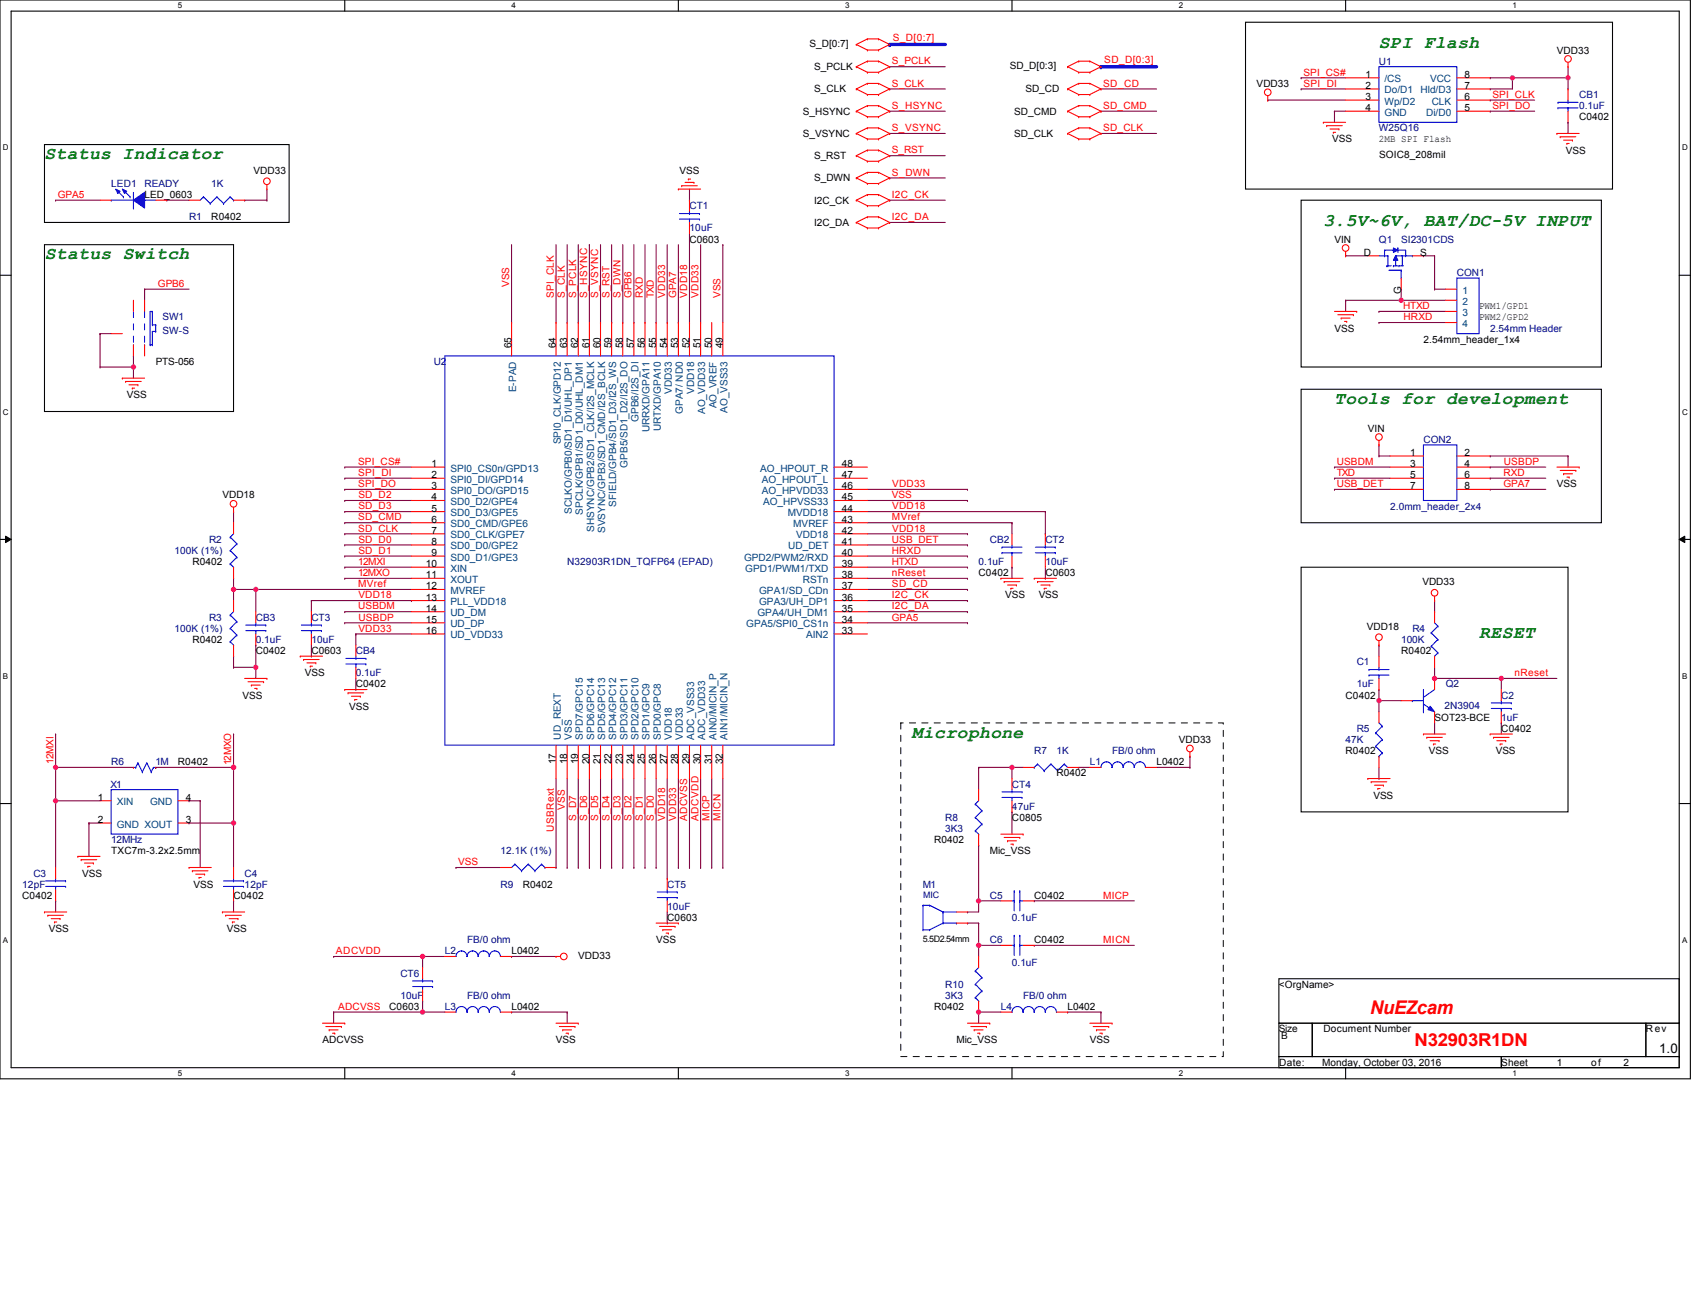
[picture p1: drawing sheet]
<svg xmlns="http://www.w3.org/2000/svg" width="279mm" height="216mm" viewBox="0 0 279 216" stroke-linecap="round" stroke-linejoin="round" font-family="sans-serif">
<defs><g id="words">
<text font-size="3.1" fill="#f00" x="225.3" y="166.7">NuEZcam</text>
<g font-size="2.9" fill="#008000">
<text x="226.8" y="7.9">SPI Flash</text>
<text x="7.3" y="26.2">Status Indicator</text>
<text x="217.6" y="37.2">3.5V~6V, BAT/DC-5V INPUT</text>
<text x="7.4" y="42.7">Status Switch</text>
<text x="219.5" y="66.4">Tools for development</text>
<text x="243.3" y="104.8">RESET</text>
<text x="150" y="121.3">Microphone</text>
</g>
<text font-size="2.9" fill="#f00" x="232.6" y="172">N32903R1DN</text>
<text font-size="2.2" x="272.9" y="173.2">1.0</text>
<g font-size="1.6">
<text x="133.1" y="7.7">S_D[0:7]</text>
<text x="133.9" y="11.5">S_PCLK</text>
<text x="166.1" y="11.4">SD_D[0:3]</text>
<text x="256" y="8.8">VDD33</text>
<text x="133.9" y="15.2">S_CLK</text>
<text x="168.6" y="15.2">SD_CD</text>
<text x="206.7" y="14.3">VDD33</text>
<text x="224.6" y="12.8">1</text>
<text x="224.6" y="14.6">2</text>
<text x="224.6" y="16.5">3</text>
<text x="240.9" y="16.5">6</text>
<text x="240.9" y="14.6">7</text>
<text x="240.9" y="12.8">8</text>
<text x="132" y="18.9">S_HSYNC</text>
<text x="132" y="22.5">S_VSYNC</text>
<text x="166.8" y="18.9">SD_CMD</text>
<text x="166.8" y="22.5">SD_CLK</text>
<text x="219.1" y="23.4">VSS</text>
<text x="224.6" y="18.3">4</text>
<text x="226.8" y="23.3">2MB SPI Flash</text>
<text x="240.9" y="18.3">5</text>
<text x="259.7" y="19.8">C0402</text>
<text x="41.7" y="28.5">VDD33</text>
<text x="111.7" y="28.5">VSS</text>
<text x="133.9" y="26.2">S_RST</text>
<text x="133.9" y="29.8">S_DWN</text>
<text x="226.8" y="26">SOIC8_208mil</text>
<text x="257.5" y="25.3">VSS</text>
<text x="23.8" y="32.6">LED_0603</text>
<text x="133.9" y="33.5">I2C_CK</text>
<text x="34.7" y="36.2">R0402</text>
<text x="113.4" y="39.9">C0603</text>
<text x="133.9" y="37.1">I2C_DA</text>
<text x="219.5" y="39.9">VIN</text>
<text x="224.3" y="42.1">D</text>
<text x="233.5" y="42.1">S</text>
<text x="230.4" y="48.3" transform="rotate(-90 230.4 48.3)">G</text>
<text x="243.2" y="50.7">PWM1/GPD1</text>
<text x="243.2" y="52.6">PWM2/GPD2</text>
<text x="84.1" y="57.2" transform="rotate(-90 84.1 57.2)">65</text>
<text x="91.4" y="57.2" transform="rotate(-90 91.4 57.2)">64</text>
<text x="93.3" y="57.2" transform="rotate(-90 93.3 57.2)">63</text>
<text x="95.1" y="57.2" transform="rotate(-90 95.1 57.2)">62</text>
<text x="96.9" y="57.2" transform="rotate(-90 96.9 57.2)">61</text>
<text x="98.7" y="57.2" transform="rotate(-90 98.7 57.2)">60</text>
<text x="100.6" y="57.2" transform="rotate(-90 100.6 57.2)">59</text>
<text x="102.4" y="57.2" transform="rotate(-90 102.4 57.2)">58</text>
<text x="104.2" y="57.2" transform="rotate(-90 104.2 57.2)">57</text>
<text x="106.1" y="57.2" transform="rotate(-90 106.1 57.2)">56</text>
<text x="107.9" y="57.2" transform="rotate(-90 107.9 57.2)">55</text>
<text x="109.7" y="57.2" transform="rotate(-90 109.7 57.2)">54</text>
<text x="111.6" y="57.2" transform="rotate(-90 111.6 57.2)">53</text>
<text x="113.4" y="57.2" transform="rotate(-90 113.4 57.2)">52</text>
<text x="115.2" y="57.2" transform="rotate(-90 115.2 57.2)">51</text>
<text x="117" y="57.2" transform="rotate(-90 117 57.2)">50</text>
<text x="118.9" y="57.2" transform="rotate(-90 118.9 57.2)">49</text>
<text x="219.4" y="54.5">VSS</text>
<text x="234.1" y="56.3">2.54mm_header_1x4</text>
<text x="20.8" y="65.5">VSS</text>
<text x="25.6" y="60">PTS-056</text>
<text x="224.9" y="71">VIN</text>
<text x="70.9" y="76.8">1</text>
<text x="138.4" y="76.8">48</text>
<text x="231.9" y="75">1</text>
<text x="231.9" y="76.8">3</text>
<text x="240.9" y="75">2</text>
<text x="240.9" y="76.8">4</text>
<text x="36.6" y="82">VDD18</text>
<text x="70.9" y="78.6">2</text>
<text x="70.9" y="80.5">3</text>
<text x="70.9" y="82.3">4</text>
<text x="138.4" y="82.3">45</text>
<text x="138.4" y="80.5">46</text>
<text x="138.4" y="78.6">47</text>
<text x="231.9" y="78.6">5</text>
<text x="231.9" y="80.5">7</text>
<text x="240.9" y="78.6">6</text>
<text x="240.9" y="80.5">8</text>
<text x="256" y="80.1">VSS</text>
<text x="70.9" y="84.1">5</text>
<text x="70.9" y="85.9">6</text>
<text x="70.9" y="87.8">7</text>
<text x="70.9" y="89.6">8</text>
<text x="138.4" y="89.6">41</text>
<text x="138.4" y="87.8">42</text>
<text x="138.4" y="85.9">43</text>
<text x="138.4" y="84.1">44</text>
<text x="31.6" y="92.9">R0402</text>
<text x="70" y="93.3">10</text>
<text x="70" y="95.1">11</text>
<text x="70.9" y="91.4">9</text>
<text x="138.4" y="95.1">38</text>
<text x="138.4" y="93.3">39</text>
<text x="138.4" y="91.4">40</text>
<text x="160.9" y="94.8">C0402</text>
<text x="171.9" y="94.8">C0603</text>
<text x="70" y="96.9">12</text>
<text x="70" y="98.7">13</text>
<text x="70" y="100.6">14</text>
<text x="138.4" y="100.6">35</text>
<text x="138.4" y="98.7">36</text>
<text x="138.4" y="96.9">37</text>
<text x="165.3" y="98.4">VSS</text>
<text x="170.8" y="98.4">VSS</text>
<text x="233.9" y="96.2">VDD33</text>
<text x="31.6" y="105.7">R0402</text>
<text x="42.1" y="107.6">C0402</text>
<text x="51.2" y="107.6">C0603</text>
<text x="70" y="102.4">15</text>
<text x="70" y="104.2">16</text>
<text x="138.4" y="104.2">33</text>
<text x="138.4" y="102.4">34</text>
<text x="224.8" y="103.5">VDD18</text>
<text x="230.4" y="107.6">R0402</text>
<text x="50.1" y="111.2">VSS</text>
<text x="58.5" y="113">C0402</text>
<text x="39.9" y="114.9">VSS</text>
<text x="57.4" y="116.7">VSS</text>
<text x="221.3" y="114.9">C0402</text>
<text x="235.9" y="118.5">SOT23-BCE</text>
<text x="29.3" y="125.8">R0402</text>
<text x="91.4" y="125.7" transform="rotate(-90 91.4 125.7)">17</text>
<text x="93.3" y="125.7" transform="rotate(-90 93.3 125.7)">18</text>
<text x="95.1" y="125.7" transform="rotate(-90 95.1 125.7)">19</text>
<text x="96.9" y="125.7" transform="rotate(-90 96.9 125.7)">20</text>
<text x="98.7" y="125.7" transform="rotate(-90 98.7 125.7)">21</text>
<text x="100.6" y="125.7" transform="rotate(-90 100.6 125.7)">22</text>
<text x="102.4" y="125.7" transform="rotate(-90 102.4 125.7)">23</text>
<text x="104.2" y="125.7" transform="rotate(-90 104.2 125.7)">24</text>
<text x="106.1" y="125.7" transform="rotate(-90 106.1 125.7)">25</text>
<text x="107.9" y="125.7" transform="rotate(-90 107.9 125.7)">26</text>
<text x="109.7" y="125.7" transform="rotate(-90 109.7 125.7)">27</text>
<text x="111.6" y="125.7" transform="rotate(-90 111.6 125.7)">28</text>
<text x="113.4" y="125.7" transform="rotate(-90 113.4 125.7)">29</text>
<text x="115.2" y="125.7" transform="rotate(-90 115.2 125.7)">30</text>
<text x="117" y="125.7" transform="rotate(-90 117 125.7)">31</text>
<text x="118.9" y="125.7" transform="rotate(-90 118.9 125.7)">32</text>
<text x="190.2" y="125.8">L0402</text>
<text x="193.9" y="122.2">VDD33</text>
<text x="221.3" y="124">R0402</text>
<text x="235" y="124">VSS</text>
<text x="246" y="124">VSS</text>
<text x="246.9" y="120.4">C0402</text>
<text x="16.1" y="131.7">1</text>
<text x="30.5" y="131.7">4</text>
<text x="173.7" y="127.7">R0402</text>
<text x="225.9" y="131.3">VSS</text>
<text x="16.1" y="135.3">2</text>
<text x="30.5" y="135.3">3</text>
<text x="166.4" y="135">C0805</text>
<text x="18.3" y="140.5">TXC7m-3.2x2.5mm</text>
<text x="153.6" y="138.6">R0402</text>
<text x="162.8" y="140.5">Mic_VSS</text>
<text x="3.7" y="147.8">C0402</text>
<text x="13.5" y="144.1">VSS</text>
<text x="31.8" y="146">VSS</text>
<text x="38.4" y="147.8">C0402</text>
<text x="86" y="146">R0402</text>
<text x="170.1" y="147.8">C0402</text>
<text x="8" y="153.3">VSS</text>
<text x="37.3" y="153.3">VSS</text>
<text x="107.9" y="155.1">VSS</text>
<text x="109.7" y="151.4">C0603</text>
<text x="170.1" y="155.1">C0402</text>
<text x="84.1" y="156.9">L0402</text>
<text x="95.1" y="157.7">VDD33</text>
<text x="64" y="166.1">C0603</text>
<text x="84.1" y="166.1">L0402</text>
<text x="153.6" y="166.1">R0402</text>
<text x="175.6" y="166.1">L0402</text>
<text x="210.3" y="162.4">&lt;OrgName&gt;</text>
<text x="53" y="171.6">ADCVSS</text>
<text x="91.4" y="171.6">VSS</text>
<text x="157.3" y="171.6">Mic_VSS</text>
<text x="179.2" y="171.6">VSS</text>
<text x="210.3" y="169.7">Size</text>
<text x="210.7" y="170.8">B</text>
<text x="217.6" y="169.7">Document Number</text>
<text x="270.7" y="169.7">Rev</text>
<text x="210.3" y="175.2">Date:</text>
<text x="217.4" y="175.2">Monday, October 03, 2016</text>
<text x="246.9" y="175.2">Sheet</text>
<text x="256" y="175.2">1</text>
<text x="261.7" y="175.2">of</text>
<text x="267" y="175.2">2</text>
</g>
<g font-size="1.6" fill="#f00">
<text x="146.7" y="10.6">S_PCLK</text>
<text x="146.9" y="6.8">S_D[0:7]</text>
<text x="181.6" y="10.4">SD_D[0:3]</text>
<text x="146.7" y="14.3">S_CLK</text>
<text x="146.7" y="17.9">S_HSYNC</text>
<text x="181.4" y="14.3">SD_CD</text>
<text x="181.4" y="17.9">SD_CMD</text>
<text x="214.3" y="12.4">SPI_CS#</text>
<text x="214.3" y="14.3">SPI_DI</text>
<text x="245.4" y="16.1">SPI_CLK</text>
<text x="245.4" y="17.9">SPI_DO</text>
<text x="146.7" y="21.6">S_VSYNC</text>
<text x="181.4" y="21.6">SD_CLK</text>
<text x="146.7" y="25.2">S_RST</text>
<text x="146.7" y="28.9">S_DWN</text>
<text x="9.5" y="32.6">GPA5</text>
<text x="146.7" y="32.6">I2C_CK</text>
<text x="146.7" y="36.2">I2C_DA</text>
<text x="26" y="47.2">GPB6</text>
<text x="83.8" y="47.2" transform="rotate(-90 83.8 47.2)">VSS</text>
<text x="91.1" y="49" transform="rotate(-90 91.1 49)">SPI_CLK</text>
<text x="92.9" y="49" transform="rotate(-90 92.9 49)">S_CLK</text>
<text x="94.7" y="49" transform="rotate(-90 94.7 49)">S_PCLK</text>
<text x="96.6" y="49" transform="rotate(-90 96.6 49)">S_HSYNC</text>
<text x="98.4" y="49" transform="rotate(-90 98.4 49)">S_VSYNC</text>
<text x="100.2" y="49" transform="rotate(-90 100.2 49)">S_RST</text>
<text x="102" y="49" transform="rotate(-90 102 49)">S_DWN</text>
<text x="103.9" y="49" transform="rotate(-90 103.9 49)">GPB6</text>
<text x="105.7" y="49" transform="rotate(-90 105.7 49)">RXD</text>
<text x="107.5" y="49" transform="rotate(-90 107.5 49)">TXD</text>
<text x="109.4" y="49" transform="rotate(-90 109.4 49)">VDD33</text>
<text x="111.2" y="49" transform="rotate(-90 111.2 49)">GPA7</text>
<text x="113" y="49" transform="rotate(-90 113 49)">VDD18</text>
<text x="114.8" y="49" transform="rotate(-90 114.8 49)">VDD33</text>
<text x="118.5" y="49" transform="rotate(-90 118.5 49)">VSS</text>
<text x="230.8" y="50.8">HTXD</text>
<text x="230.8" y="52.7">HRXD</text>
<text x="58.9" y="76.4">SPI_CS#</text>
<text x="219.8" y="76.4">USBDM</text>
<text x="247.3" y="76.4">USBDP</text>
<text x="58.9" y="78.3">SPI_DI</text>
<text x="58.9" y="80.1">SPI_DO</text>
<text x="58.9" y="81.9">SD_D2</text>
<text x="58.9" y="83.8">SD_D3</text>
<text x="146.7" y="81.9">VSS</text>
<text x="146.7" y="80.1">VDD33</text>
<text x="146.7" y="83.8">VDD18</text>
<text x="219.8" y="78.3">TXD</text>
<text x="219.8" y="80.1">USB_DET</text>
<text x="247.3" y="78.3">RXD</text>
<text x="247.3" y="80.1">GPA7</text>
<text x="58.9" y="85.6">SD_CMD</text>
<text x="58.9" y="87.4">SD_CLK</text>
<text x="58.9" y="89.2">SD_D0</text>
<text x="146.7" y="85.6">MVref</text>
<text x="146.7" y="89.2">USB_DET</text>
<text x="146.7" y="87.4">VDD18</text>
<text x="58.9" y="92.9">12MXI</text>
<text x="58.9" y="94.7">12MXO</text>
<text x="58.9" y="91.1">SD_D1</text>
<text x="146.6" y="92.9">HTXD</text>
<text x="146.7" y="91.1">HRXD</text>
<text x="146.7" y="94.7">nReset</text>
<text x="58.9" y="96.6">MVref</text>
<text x="58.9" y="100.2">USBDM</text>
<text x="58.9" y="98.4">VDD18</text>
<text x="146.7" y="96.6">SD_CD</text>
<text x="146.7" y="98.4">I2C_CK</text>
<text x="146.7" y="100.2">I2C_DA</text>
<text x="58.9" y="102">USBDP</text>
<text x="58.9" y="103.9">VDD33</text>
<text x="146.7" y="102">GPA5</text>
<text x="249.1" y="111.2">nReset</text>
<text x="8.8" y="125.6" transform="rotate(-90 8.8 125.6)">12MXI</text>
<text x="38" y="125.8" transform="rotate(-90 38 125.8)">12MXO</text>
<text x="91.1" y="136.8" transform="rotate(-90 91.1 136.8)">USBRext</text>
<text x="92.9" y="133.1" transform="rotate(-90 92.9 133.1)">VSS</text>
<text x="94.7" y="135" transform="rotate(-90 94.7 135)">S_D7</text>
<text x="96.6" y="135" transform="rotate(-90 96.6 135)">S_D6</text>
<text x="98.4" y="135" transform="rotate(-90 98.4 135)">S_D5</text>
<text x="100.2" y="135" transform="rotate(-90 100.2 135)">S_D4</text>
<text x="102" y="135" transform="rotate(-90 102 135)">S_D3</text>
<text x="103.9" y="135" transform="rotate(-90 103.9 135)">S_D2</text>
<text x="105.7" y="135" transform="rotate(-90 105.7 135)">S_D1</text>
<text x="107.5" y="135" transform="rotate(-90 107.5 135)">S_D0</text>
<text x="109.4" y="134.9" transform="rotate(-90 109.4 134.9)">VDD18</text>
<text x="111.2" y="134.9" transform="rotate(-90 111.2 134.9)">VDD33</text>
<text x="113" y="135" transform="rotate(-90 113 135)">ADCVSS</text>
<text x="114.8" y="135" transform="rotate(-90 114.8 135)">ADCVDD</text>
<text x="116.7" y="135" transform="rotate(-90 116.7 135)">MICP</text>
<text x="118.5" y="135" transform="rotate(-90 118.5 135)">MICN</text>
<text x="75.3" y="142.3">VSS</text>
<text x="181.4" y="147.8">MICP</text>
<text x="181.4" y="155.1">MICN</text>
<text x="55.2" y="156.9">ADCVDD</text>
<text x="55.6" y="166.1">ADCVSS</text>
</g>
<g font-size="1.6" fill="#000080">
<text x="226.8" y="10.6">U1</text>
<text x="259.7" y="16.1">CB1</text>
<text x="259.7" y="17.9">0.1uF</text>
<text x="226.8" y="21.6">W25Q16</text>
<text x="18.3" y="30.7">LED1</text>
<text x="23.8" y="30.7">READY</text>
<text x="34.7" y="30.7">1K</text>
<text x="113.4" y="34.4">CT1</text>
<text x="31.1" y="36.2">R1</text>
<text x="113.4" y="38.1">10uF</text>
<text x="226.8" y="39.9">Q1</text>
<text x="230.4" y="39.9">SI2301CDS</text>
<text x="239.6" y="45.4">CON1</text>
<text x="26.7" y="52.7">SW1</text>
<text x="26.7" y="54.9">SW-S</text>
<text x="245.1" y="54.5">2.54mm Header</text>
<text x="71.3" y="60">U2</text>
<text x="234.1" y="72.8">CON2</text>
<text x="228.6" y="83.8">2.0mm_header_2x4</text>
<text x="34.4" y="89.3">R2</text>
<text x="162.8" y="89.3">CB2</text>
<text x="171.9" y="89.3">CT2</text>
<text x="28.7" y="91.1">100K (1%)</text>
<text x="93.3" y="92.9">N32903R1DN_TQFP64 (EPAD)</text>
<text x="160.9" y="92.9">0.1uF</text>
<text x="171.9" y="92.9">10uF</text>
<text x="28.7" y="103.9">100K (1%)</text>
<text x="34.4" y="102.1">R3</text>
<text x="42.1" y="102.1">CB3</text>
<text x="42.1" y="105.7">0.1uF</text>
<text x="51.2" y="102.1">CT3</text>
<text x="51.2" y="105.7">10uF</text>
<text x="58.5" y="107.6">CB4</text>
<text x="230.4" y="105.7">100K</text>
<text x="232.3" y="103.9">R4</text>
<text x="58.5" y="111.2">0.1uF</text>
<text x="223.1" y="109.4">C1</text>
<text x="223.1" y="113">1uF</text>
<text x="237.7" y="113">Q2</text>
<text x="237.6" y="116.5">2N3904</text>
<text x="246.9" y="114.9">C2</text>
<text x="246.9" y="118.5">1uF</text>
<text x="18.3" y="125.8">R6</text>
<text x="25.6" y="125.8">1M</text>
<text x="170.1" y="124">R7</text>
<text x="173.7" y="124">1K</text>
<text x="179.2" y="125.8">L1</text>
<text x="182.9" y="124">FB/0 ohm</text>
<text x="221.3" y="122.2">47K</text>
<text x="223.1" y="120.4">R5</text>
<text x="18.2" y="129.5">X1</text>
<text x="166.4" y="129.5">CT4</text>
<text x="155.4" y="135">R8</text>
<text x="155.4" y="136.8">3K3</text>
<text x="166.4" y="133.2">47uF</text>
<text x="18.3" y="138.6">12MHz</text>
<text x="82.3" y="140.5">12.1K (1%)</text>
<text x="3.7" y="146">12pF</text>
<text x="5.5" y="144.1">C3</text>
<text x="40.2" y="144.1">C4</text>
<text x="40.2" y="146">12pF</text>
<text x="82.3" y="146">R9</text>
<text x="109.7" y="146">CT5</text>
<text x="109.7" y="149.6">10uF</text>
<text x="151.7" y="146">M1</text>
<text x="162.8" y="147.8">C5</text>
<text x="76.8" y="155.1">FB/0 ohm</text>
<text x="162.8" y="155.1">C6</text>
<text x="166.4" y="151.4">0.1uF</text>
<text x="65.8" y="160.6">CT6</text>
<text x="73.2" y="156.9">L2</text>
<text x="166.4" y="158.8">0.1uF</text>
<text x="65.8" y="164.2">10uF</text>
<text x="73.2" y="166.1">L3</text>
<text x="76.8" y="164.2">FB/0 ohm</text>
<text x="155.4" y="162.4">R10</text>
<text x="155.4" y="164.2">3K3</text>
<text x="164.6" y="166.1">L4</text>
<text x="168.2" y="164.2">FB/0 ohm</text>
</g>
<g font-size="1.6" fill="#004080">
<text x="227.7" y="13.5">/CS</text>
<text x="227.7" y="15.4">Do/D1</text>
<text x="227.7" y="17.2">Wp/D2</text>
<text x="233.6" y="15.4">Hld/D3</text>
<text x="235.2" y="13.5">VCC</text>
<text x="235.4" y="17.2">CLK</text>
<text x="227.7" y="19">GND</text>
<text x="234.5" y="19">Di/D0</text>
<text x="240.5" y="48.3">1</text>
<text x="240.5" y="50.1">2</text>
<text x="240.5" y="51.9">3</text>
<text x="240.5" y="53.8">4</text>
<text x="84.9" y="64.5" transform="rotate(-90 84.9 64.5)">E-PAD</text>
<text x="110.5" y="64.8" transform="rotate(-90 110.5 64.8)">VDD33</text>
<text x="114.1" y="64.8" transform="rotate(-90 114.1 64.8)">VDD18</text>
<text x="105" y="69.4" transform="rotate(-90 105 69.4)">GPB6/I2S_DI</text>
<text x="106.8" y="71.1" transform="rotate(-90 106.8 71.1)">URRXD/GPA11</text>
<text x="108.7" y="70.9" transform="rotate(-90 108.7 70.9)">URTXD/GPA10</text>
<text x="112.3" y="68.1" transform="rotate(-90 112.3 68.1)">GPA7/ ND0</text>
<text x="116" y="68.1" transform="rotate(-90 116 68.1)">AO_VDD33</text>
<text x="117.8" y="67.2" transform="rotate(-90 117.8 67.2)">AO_VREF</text>
<text x="119.6" y="67.9" transform="rotate(-90 119.6 67.9)">AO_VSS33</text>
<text x="74.1" y="77.6">SPI0_CS0n/GPD13</text>
<text x="92.2" y="73.1" transform="rotate(-90 92.2 73.1)">SPI0_CLK/GPD12</text>
<text x="103.2" y="76.9" transform="rotate(-90 103.2 76.9)">GPB5/SD1_D2/I2S_DO</text>
<text x="125" y="77.6">AO_HPOUT_R</text>
<text x="74.1" y="79.4">SPI0_DI/GPD14</text>
<text x="74.1" y="81.2">SPI0_DO/GPD15</text>
<text x="74.1" y="83">SD0_D2/GPE4</text>
<text x="101.3" y="83.3" transform="rotate(-90 101.3 83.3)">SFIELD/GPB4/SD1_D3/I2S_WS</text>
<text x="125.3" y="81.2">AO_HPVDD33</text>
<text x="125.3" y="79.4">AO_HPOUT_L</text>
<text x="125.5" y="83">AO_HPVSS33</text>
<text x="74.1" y="84.9">SD0_D3/GPE5</text>
<text x="74.1" y="86.7">SD0_CMD/GPE6</text>
<text x="74.1" y="88.5">SD0_CLK/GPE7</text>
<text x="94" y="84.5" transform="rotate(-90 94 84.5)">SCLKO/GPB0/SD1_D1/UHL_DP1</text>
<text x="95.9" y="84.6" transform="rotate(-90 95.9 84.6)">SPCLK/GPB1/SD1_D0/UHL_DM1</text>
<text x="97.7" y="87.5" transform="rotate(-90 97.7 87.5)">SHSYNC/GPB2/SD1_CLK/I2S_MCLK</text>
<text x="99.5" y="87.7" transform="rotate(-90 99.5 87.7)">SVSYNC/GPB3/SD1_CMD/I2S_BCLK</text>
<text x="129.5" y="84.9">MVDD18</text>
<text x="130.5" y="86.7">MVREF</text>
<text x="130.9" y="88.5">VDD18</text>
<text x="74.1" y="90.4">SD0_D0/GPE2</text>
<text x="74.1" y="92.2">SD0_D1/GPE3</text>
<text x="74.1" y="94">XIN</text>
<text x="74.1" y="95.8">XOUT</text>
<text x="122.4" y="92.2">GPD2/PWM2/RXD</text>
<text x="122.5" y="94">GPD1/PWM1/TXD</text>
<text x="129.6" y="90.4">UD_DET</text>
<text x="132" y="95.8">RSTn</text>
<text x="74.1" y="97.7">MVREF</text>
<text x="74.1" y="99.5">PLL_VDD18</text>
<text x="74.1" y="101.3">UD_DM</text>
<text x="124.6" y="101.3">GPA4/UH_DM1</text>
<text x="124.8" y="99.5">GPA3/UH_DP1</text>
<text x="124.8" y="97.7">GPA1/SD_CDn</text>
<text x="74.1" y="103.2">UD_DP</text>
<text x="74.1" y="105">UD_VDD33</text>
<text x="122.7" y="103.2">GPA5/SPI0_CS1n</text>
<text x="132.6" y="105">AIN2</text>
<text x="92.2" y="121.6" transform="rotate(-90 92.2 121.6)">UD_REXT</text>
<text x="94" y="121.6" transform="rotate(-90 94 121.6)">VSS</text>
<text x="95.9" y="121.6" transform="rotate(-90 95.9 121.6)">SPD7/GPC15</text>
<text x="97.7" y="121.6" transform="rotate(-90 97.7 121.6)">SPD6/GPC14</text>
<text x="99.5" y="121.6" transform="rotate(-90 99.5 121.6)">SPD5/GPC13</text>
<text x="101.3" y="121.6" transform="rotate(-90 101.3 121.6)">SPD4/GPC12</text>
<text x="103.2" y="121.6" transform="rotate(-90 103.2 121.6)">SPD3/GPC11</text>
<text x="105" y="121.6" transform="rotate(-90 105 121.6)">SPD2/GPC10</text>
<text x="106.8" y="121.6" transform="rotate(-90 106.8 121.6)">SPD1/GPC9</text>
<text x="108.7" y="121.6" transform="rotate(-90 108.7 121.6)">SPD0/GPC8</text>
<text x="110.5" y="121.6" transform="rotate(-90 110.5 121.6)">VDD18</text>
<text x="112.3" y="121.6" transform="rotate(-90 112.3 121.6)">VDD33</text>
<text x="114.1" y="121.6" transform="rotate(-90 114.1 121.6)">ADC_VSS33</text>
<text x="116" y="121.6" transform="rotate(-90 116 121.6)">ADC_VDD33</text>
<text x="117.8" y="121.6" transform="rotate(-90 117.8 121.6)">AIN0/MICIN_P</text>
<text x="119.6" y="121.6" transform="rotate(-90 119.6 121.6)">AIN1/MICIN_N</text>
<text x="19.2" y="132.4">XIN</text>
<text x="19.2" y="136.1">GND XOUT</text>
<text x="24.7" y="132.4">GND</text>
</g>
<text font-size="1.5" fill="#000080" x="151.8" y="147.6">MIC</text>
<text font-size="1.5" x="151.8" y="154.9">5.5D2.54mm</text>
<g font-size="1.3">
<text x="29.3" y="1.4">5</text>
<text x="84.1" y="1.4">4</text>
<text x="139" y="1.4">3</text>
<text x="193.9" y="1.4">2</text>
<text x="248.7" y="1.4">1</text>
<text x=".5" y="24.7">D</text>
<text x="276.6" y="24.7">D</text>
<text x=".5" y="68.2">C</text>
<text x="276.6" y="68.2">C</text>
<text x=".5" y="111.6">B</text>
<text x="276.6" y="111.6">B</text>
<text x=".5" y="155">A</text>
<text x="276.6" y="155">A</text>
<text x="29.3" y="176.9">5</text>
<text x="84.1" y="176.9">4</text>
<text x="139" y="176.9">3</text>
<text x="193.9" y="176.9">2</text>
<text x="248.7" y="176.9">1</text>
</g>
</g></defs>
<path d="M0 0h278v177.4h-278zM1.8 1.8h274.3v173.8h-274.3z" fill="none" stroke="#000" stroke-width=".18"/>
<g fill="#fff">
<path d="M29.3 .2h.7v1.4h-.7z"/>
<path d="M29.3 175.7h.7v1.5h-.7z"/>
</g>
<path d="M56.7 0v1.8M56.7 175.6v1.8" fill="none" stroke="#000" stroke-width=".18"/>
<g fill="#fff">
<path d="M84.1 .2h.8v1.4h-.8z"/>
<path d="M84.1 175.7h.8v1.5h-.8z"/>
</g>
<path d="M111.6 0v1.8M111.6 175.6v1.8" fill="none" stroke="#000" stroke-width=".18"/>
<g fill="#fff">
<path d="M139 .2h.7v1.4h-.7z"/>
<path d="M139 175.7h.7v1.5h-.7z"/>
</g>
<path d="M166.4 0v1.8M166.4 175.6v1.8" fill="none" stroke="#000" stroke-width=".18"/>
<g fill="#fff">
<path d="M193.9 .2h.7v1.4h-.7z"/>
<path d="M193.9 175.7h.7v1.5h-.7z"/>
</g>
<path d="M221.3 0v1.8M221.3 175.6v1.8" fill="none" stroke="#000" stroke-width=".18"/>
<g fill="#fff">
<path d="M248.7 .2h.8v1.4h-.8z"/>
<path d="M248.7 175.7h.8v1.5h-.8z"/>
<path d="M.5 23.5h.9v1.5h-.9z"/>
<path d="M276.6 23.5h1v1.5h-1z"/>
<path d="M.5 67h.9v1.4h-.9z"/>
<path d="M276.6 67h1v1.4h-1z"/>
</g>
<path d="M0 45.3h1.8M276.1 45.3h1.9" fill="none" stroke="#000" stroke-width=".18"/>
<g fill="#fff">
<path d="M.5 110.4h.8v1.5h-.8z"/>
<path d="M276.6 110.4h.9v1.5h-.9z"/>
</g>
<path d="M0 88.7h1.8M276.1 88.7h1.9" fill="none" stroke="#000" stroke-width=".18"/>
<path d="M.9 88.2l.9 .5-.9 .5zM276.1 88.7l1-.5v1z" fill="#000"/>
<path d="M.9 88.2l.9 .5-.9 .5zM276.1 88.7l1-.5v1z" fill="none" stroke="#000" stroke-width=".16"/>
<g fill="#fff">
<path d="M.5 153.8h.8v1.5h-.8z"/>
<path d="M276.6 153.8h.9v1.5h-.9z"/>
</g>
<path d="M0 132.1h1.8M276.1 132.1h1.9" fill="none" stroke="#000" stroke-width=".18"/>
<g fill="none" stroke="#800040" stroke-width=".18">
<path d="M208.5 16.5h.1M208.5 16.5h12.8M214 12.8h.1M214 14.6h.1M214 12.8h7.3M214 14.6h7.3M219.5 18.3h.1M219.5 18.3h1.8M245.1 16.5h.1M245.1 18.3h.1M245.1 16.5h7.3M245.1 18.3h7.3"/>
<path d="M248.7 12.8h.1M248.7 12.8v1.8M9.1 32.9h.1M9.1 32.9h7.4M27.4 32.9h.1M27.4 32.9h3.7M113.4 38.4v14.6M16.5 54.9h.1M16.5 54.9v5.5M23.8 47.5h.1M23.8 47.5h7.3M23.8 47.5v1.9"/>
<path d="M84.1 53h.1M84.1 40.2v12.8M91.4 53h.1M91.4 40.2v12.8M93.3 53h.1M93.3 40.2v12.8M95.1 53h.1M95.1 40.2v12.8M96.9 40.2h.1M96.9 40.2v12.8M98.8 53h.1M98.8 40.2v12.8"/>
<path d="M104.2 53h.1M104.2 40.2v12.8M106.1 53h.1M106.1 40.2v12.8M107.9 53h.1M107.9 40.2v12.8M109.7 53h.1M109.7 40.2v12.8M111.6 53h.1M111.6 40.2v12.8M113.4 53h.1M115.2 53h.1"/>
<path d="M115.2 40.2v12.8M118.9 40.2h.1M118.9 40.2v12.8M221.3 42.1h.1M221.3 49.4h.1M221.3 42.1h3.6M221.3 49.4v1.8M226.8 51.2h.1M226.8 53h.1M226.8 51.2h10.9M226.8 53h10.9M230.4 49.4h.1"/>
<path d="M230.4 47.5v1.9M234.1 42.1h.1M234.1 42.1h1.8M235.9 47.5h.1M235.9 42.1h.1M235.9 42.1v5.4M235.9 47.5h1.8M21.9 60.4h.1M21.9 60.4v1.8M56.7 76.8h.1M56.7 78.6h.1M56.7 76.8h11"/>
<path d="M56.7 78.6h11M219.5 76.8h.1M219.5 78.6h.1M219.5 76.8h9.1M219.5 78.6h9.1M226.8 73.2h.1M226.8 75h.1M226.8 73.2v1.8M226.8 75h1.8M245.1 76.8h.1M245.1 78.6h.1M245.1 75h.1"/>
<path d="M245.1 76.8h9.1M245.1 78.6h9.1M245.1 75h12.8M38.4 96.9h.1M38.4 96.9h29.3M38.4 96.9v1.9M42.1 96.9h.1M42.1 96.9v3.7M51.2 98.8h16.5M56.7 80.5h.1M56.7 82.3h.1M56.7 84.1h.1"/>
<path d="M56.7 86h.1M56.7 87.8h.1M56.7 89.6h.1M56.7 91.4h.1M56.7 93.3h.1M56.7 95.1h.1M56.7 80.5h11M56.7 82.3h11M56.7 84.1h11M56.7 86h11M56.7 87.8h11M56.7 89.6h11"/>
<path d="M56.7 91.4h11M56.7 93.3h11M56.7 95.1h11M67.7 98.8h.1M142.6 96.9h16.5M142.6 80.5h16.5M142.6 82.3h16.5M142.6 86h23.8M142.6 87.8h16.5M142.6 89.6h16.5M142.6 91.4h16.5M142.6 93.3h16.5"/>
<path d="M142.6 95.1h16.5M142.6 98.8h16.5M159.1 80.5h.1M159.1 82.3h.1M159.1 89.6h.1M159.1 91.4h.1M159.1 93.3h.1M159.1 95.1h.1M159.1 96.9h.1M159.1 98.8h.1M159.1 87.8h.1M166.4 86h.1"/>
<path d="M219.5 80.5h.1M219.5 80.5h9.1M245.1 80.5h.1M245.1 80.5h9.1M38.4 107.9h.1M38.4 107.9v1.8M51.2 107.9h.1M51.2 106.1v1.8M56.7 100.6h.1M56.7 102.4h.1M56.7 100.6h11M56.7 102.4h11"/>
<path d="M58.5 104.2h.1M58.5 113.4h.1M58.5 104.2v1.9M58.5 111.6v1.8M142.6 100.6h16.5M142.6 102.4h16.5M159.1 100.6h.1M159.1 102.4h.1M226.8 106.1h.1M226.8 115.2h.1M226.8 113.4h.1M226.8 106.1v1.8"/>
<path d="M226.8 113.4v3.6M226.8 115.2h3.6M235.9 118.9h.1M235.9 118.9v1.8M246.9 118.9h.1M246.9 111.6h.1M246.9 111.6v1.8M246.9 118.9v1.8M246.9 111.6h9.1M9.1 120.7h.1M9.1 126.2h.1M9.1 131.7h.1"/>
<path d="M9.1 126.2h12.8M9.1 120.7v21.9M9.1 131.7h7.4M14.6 135.3h.1M14.6 135.3h1.9M25.6 126.2h.1M25.6 126.2h12.8M31.1 135.3h.1M31.1 135.3h7.3M32.9 131.7h.1M32.9 131.7v10.9M38.4 135.3h.1"/>
<path d="M38.4 120.7h.1M38.4 126.2h.1M38.4 120.7v21.9M91.4 128v14.6M93.3 128v14.6M95.1 128v14.6M96.9 128v14.6M98.8 128v14.6M100.6 128v14.6M102.4 128v14.6M104.2 128v14.6M106.1 128v14.6"/>
<path d="M107.9 128v14.6M109.7 128v16.5M111.6 128v14.6M113.4 128v14.6M115.2 128v14.6M117 128v14.6M118.9 128v14.6M160.9 126.2h.1M160.9 139h.1M160.9 126.2h7.3M160.9 126.2v3.6M160.9 139v11h-1.8"/>
<path d="M166.4 126.2h.1M166.4 133.5h.1M166.4 126.2v1.8M166.4 133.5v3.7M177.4 126.2h.1M177.4 126.2h1.8M190.2 126.2h5.5M195.7 126.2h.1M9.1 148.1h.1M9.1 148.1v1.9M38.4 148.1h.1M38.4 148.1v1.9"/>
<path d="M54.9 157.3h.1M54.9 157.3h18.3M69.5 157.3h.1M75 142.6h.1M75 142.6h7.3M84.1 157.3h.1M84.1 157.3h7.3M91.4 142.6h.1M93.3 142.6h.1M95.1 142.6h.1M96.9 142.6h.1M98.8 142.6h.1"/>
<path d="M100.6 142.6h.1M102.4 142.6h.1M104.2 142.6h.1M106.1 142.6h.1M107.9 142.6h.1M109.7 144.5h.1M111.6 142.6h.1M113.4 142.6h.1M115.2 142.6h.1M117 142.6h.1M118.9 142.6h.1M159.1 150h.1"/>
<path d="M159.1 151.8h.1M159.1 151.8h1.8M160.9 155.4h.1M160.9 148.1h.1M160.9 151.8h.1M160.9 148.1h3.7M160.9 151.8v5.5M160.9 155.4h3.7M170.1 148.1h.1M170.1 155.4h.1M170.1 148.1h16.4M170.1 155.4h16.4"/>
<path d="M54.9 166.4h.1M54.9 166.4h18.3M54.9 166.4v1.8M69.5 166.4h.1M93.3 166.4h.1M93.3 166.4v1.8M160.9 166.4h.1M160.9 166.4v1.8M160.9 166.4h3.7M181.1 166.4h.1M181.1 166.4v1.8"/>
</g>
<path d="M181.1 11h9.1" fill="none" stroke="#00f" stroke-width=".55"/>
<circle cx="181.1" cy="11" r=".27" fill="#00f"/>
<path d="M181.1 14.6h.1M181.1 18.3h.1M181.1 14.6h9.1M181.1 18.3h9.1M181.1 21.9h.1M181.1 21.9h9.1" fill="none" stroke="#800040" stroke-width=".18"/>
<path d="M146.3 7.3h9.1" fill="none" stroke="#00f" stroke-width=".55"/>
<circle cx="146.3" cy="7.3" r=".27" fill="#00f"/>
<g fill="none" stroke="#800040" stroke-width=".18">
<path d="M146.3 11h.1M146.3 14.6h.1M146.3 18.3h.1M146.3 11h9.1M146.3 14.6h9.1M146.3 18.3h9.1M219.5 18.3h.1M219.5 18.3v1.8M245.1 12.8h.1M245.1 14.6h.1M245.1 14.6h3.6M245.1 12.8h12.8"/>
<path d="M257.9 12.8h.1M257.9 14.6h.1M257.9 11v3.6M40.2 32.9h.1M40.2 32.9h3.7M43.9 32.9h.1M43.9 31.1v1.8M113.4 32.9h.1M113.4 31.1v1.8M146.3 21.9h.1M146.3 25.6h.1M146.3 32.9h.1"/>
<path d="M146.3 36.6h.1M146.3 29.3h.1M146.3 21.9h9.1M146.3 25.6h9.1M146.3 32.9h9.1M146.3 36.6h9.1M146.3 29.3h9.1M257.9 20.1h.1M257.9 20.1v1.8M16.5 54.9h.1M16.5 54.9h1.8M21.9 58.5h.1"/>
<path d="M21.9 58.5v1.9h-5.4M100.6 53h.1M100.6 40.2v12.8M102.4 53h.1M102.4 40.2v12.8M221.3 49.4h.1M221.3 49.4h16.4M230.4 49.4h.1M16.5 60.4h.1M257.9 75h.1M257.9 75v1.8M38.4 84.1h.1"/>
<path d="M38.4 95.1h.1M38.4 84.1v1.9M38.4 95.1v1.8M51.2 98.8h.1M51.2 98.8v1.8M142.6 84.1h29.3M166.4 93.3h.1M166.4 86h.1M166.4 86v1.8M166.4 93.3v1.8M171.9 84.1h.1M171.9 87.8h.1"/>
<path d="M171.9 95.1h.1M171.9 84.1v3.7M171.9 93.3v1.8M235.9 98.8v1.8M38.4 109.7h.1M38.4 109.7h3.7M42.1 109.7h.1M42.1 106.1h.1M42.1 106.1v5.5M58.5 104.2h.1M58.5 104.2h9.2M235.9 111.6h.1"/>
<path d="M235.9 100.6h.1M235.9 111.6h11M235.9 109.7v1.9M14.6 135.3h.1M14.6 135.3v5.5M31.1 131.7h.1M31.1 131.7h1.8M195.7 124.4h.1M195.7 124.4v1.8M226.8 128h.1M226.8 126.2v1.8M69.5 157.3h.1"/>
<path d="M69.5 157.3v1.8M109.7 151.8h.1M109.7 150v1.8M69.5 164.6h.1M69.5 164.6v1.8M84.1 166.4h.1M84.1 166.4h9.2M175.6 166.4h.1M175.6 166.4h5.5"/>
</g>
<g fill="none" stroke="#f00" stroke-width=".18">
<path d="M140.8 7.3h.1M140.8 11h.1M140.8 14.6h.1M140.8 18.3h.1M140.8 7.3l1.8 .9M140.8 11l1.8 .9M140.8 14.6l1.8 .9M140.8 18.3l1.8 .9M142.6 6.4h.1M142.6 8.2h.1M142.6 10.1h.1M142.6 11.9h.1"/>
<path d="M142.6 13.7h.1M142.6 15.5h.1M142.6 17.4h.1M142.6 19.2h.1M142.6 10.1h1.9M142.6 11.9h1.9M142.6 13.7h1.9M142.6 15.5h1.9M142.6 17.4h1.9M142.6 19.2h1.9M142.6 6.4l-1.8 .9M142.6 6.4h1.9"/>
<path d="M142.6 8.2h1.9M142.6 10.1l-1.8 .9M142.6 13.7l-1.8 .9M142.6 17.4l-1.8 .9M144.5 6.4h.1M144.5 8.2h.1M144.5 10.1h.1M144.5 11.9h.1M144.5 13.7h.1M144.5 15.5h.1M144.5 17.4h.1M144.5 19.2h.1"/>
<path d="M144.5 6.4l1.8 .9M144.5 10.1l1.8 .9M144.5 13.7l1.8 .9M144.5 17.4l1.8 .9M146.3 7.3h.1M146.3 11h.1M146.3 14.6h.1M146.3 18.3h.1M146.3 7.3l-1.8 .9M146.3 11l-1.8 .9M146.3 14.6l-1.8 .9M146.3 18.3l-1.8 .9"/>
<path d="M175.6 11h.1M175.6 14.6h.1M175.6 18.3h.1M175.6 11l1.8 .9M175.6 14.6l1.8 .9M175.6 18.3l1.8 .9M177.4 10.1h.1M177.4 11.9h.1M177.4 13.7h.1M177.4 15.5h.1M177.4 17.4h.1M177.4 19.2h.1"/>
<path d="M177.4 10.1l-1.8 .9M177.4 10.1h1.8M177.4 11.9h1.8M177.4 13.7l-1.8 .9M177.4 13.7h1.8M177.4 15.5h1.8M177.4 17.4l-1.8 .9M177.4 17.4h1.8M177.4 19.2h1.8M179.2 10.1h.1M179.2 11.9h.1M179.2 13.7h.1"/>
<path d="M179.2 15.5h.1M179.2 17.4h.1M179.2 19.2h.1M179.2 10.1l1.9 .9M179.2 13.7l1.9 .9M179.2 17.4l1.9 .9M181.1 11h.1M181.1 14.6h.1M181.1 18.3h.1M181.1 11l-1.9 .9M181.1 14.6l-1.9 .9M181.1 18.3l-1.9 .9"/>
<path d="M208.5 16.5h.1M208.5 15.7v.8M257.9 11h.1M257.9 10.2v.8M43.9 31.1h.1M43.9 30.4v.7M111.6 31.1h.1M111.6 31.1h3.6M112.1 30.5h.1M112.1 30.5h2.6M112.7 30h1.4M113.2 29.4h.1"/>
<path d="M113.2 29.4h.4M114.1 30h.1M140.8 21.9h.1M140.8 25.6h.1M140.8 32.9h.1M140.8 36.6h.1M140.8 29.3h.1M140.8 21.9l1.8 1M140.8 25.6l1.8 .9M140.8 32.9l1.8 .9M140.8 36.6l1.8 .9M140.8 29.3l1.8 .9"/>
<path d="M142.6 21h.1M142.6 22.9h.1M142.6 24.7h.1M142.6 26.5h.1M142.6 32h.1M142.6 33.8h.1M142.6 35.7h.1M142.6 37.5h.1M142.6 28.3h.1M142.6 30.2h.1M142.6 21h1.9M142.6 22.9h1.9"/>
<path d="M142.6 21l-1.8 .9M142.6 24.7l-1.8 .9M142.6 24.7h1.9M142.6 26.5h1.9M142.6 32l-1.8 .9M142.6 32h1.9M142.6 33.8h1.9M142.6 35.7l-1.8 .9M142.6 35.7h1.9M142.6 37.5h1.9M142.6 28.3l-1.8 1M142.6 28.3h1.9"/>
<path d="M142.6 30.2h1.9M144.5 21h.1M144.5 22.9h.1M144.5 24.7h.1M144.5 26.5h.1M144.5 32h.1M144.5 33.8h.1M144.5 35.7h.1M144.5 37.5h.1M144.5 28.3h.1M144.5 30.2h.1M144.5 21l1.8 .9"/>
<path d="M144.5 24.7l1.8 .9M144.5 32l1.8 .9M144.5 35.7l1.8 .9M144.5 28.3l1.8 1M146.3 21.9h.1M146.3 25.6h.1M146.3 32.9h.1M146.3 36.6h.1M146.3 29.3h.1M146.3 21.9l-1.8 1M146.3 25.6l-1.8 .9M146.3 32.9l-1.8 .9"/>
<path d="M146.3 36.6l-1.8 .9M146.3 29.3l-1.8 .9M175.6 21.9h.1M175.6 21.9l1.8 1M177.4 21h.1M177.4 22.9h.1M177.4 21l-1.8 .9M177.4 21h1.8M177.4 22.9h1.8M179.2 21h.1M179.2 22.9h.1M179.2 21l1.9 .9"/>
<path d="M181.1 21.9h.1M181.1 21.9l-1.9 1M217.6 20.1h.1M217.6 20.1h3.7M218.2 20.7h.1M218.2 20.7h2.5M218.7 21.2h1.5M219.3 21.8h.1M219.3 21.8h.3M220.2 21.2h.1M256 21.9h.1M256 21.9h3.7"/>
<path d="M256.6 22.5h.1M256.6 22.5h2.5M257.1 23h1.5M257.7 23.6h.1M257.7 23.6h.3M258.6 23h.1M18.3 54.9h1.8M21.9 49.4v1.8M21.9 56.7v1.8M23.8 49.4v1.8M23.8 56.7v1.8M219.5 51.2h3.6"/>
<path d="M220 51.8h2.6M220.6 52.3h.1M220.6 52.3h1.4M221.1 52.9h.4M221.3 42.1h.1M221.3 41.3v.8M221.5 52.9h.1M222.6 51.8h.1M223.1 51.2h.1M20.1 62.2h.1M20.1 62.2h3.7M20.7 62.7h.1"/>
<path d="M20.7 62.7h2.5M21.2 63.3h1.5M21.8 63.8h.1M21.8 63.8h.3M22.7 63.3h.1M226.8 73.2h.1M226.8 72.4v.8M256 76.8h3.7M256.6 77.4h2.5M257.1 77.9h.1M257.1 77.9h1.5M257.7 78.5h.3"/>
<path d="M258 78.5h.1M259.1 77.4h.1M259.7 76.8h.1M38.4 84.1h.1M38.4 83.4v.7M164.6 95.1h.1M164.6 95.1h3.6M165.1 95.6h.1M165.1 95.6h2.6M165.7 96.2h1.5M166.2 96.7h.1M166.2 96.7h.4"/>
<path d="M166.4 87.8v1.8M166.4 91.4v1.9M167.2 96.2h.1M170.1 95.1h.1M170.1 95.1h3.6M170.6 95.6h.1M170.6 95.6h2.6M171.2 96.2h1.4M171.7 96.7h.1M171.7 96.7h.4M172.6 96.2h.1M235.9 98.8h.1"/>
<path d="M235.9 98v.8M40.2 111.6h3.7M40.8 112.1h2.5M41.3 112.7h.1M41.3 112.7h1.5M41.9 113.2h.3M42.2 113.2h.1M43.3 112.1h.1M43.9 111.6h.1M49.4 107.9h.1M49.4 107.9h3.6M49.9 108.4h.1"/>
<path d="M49.9 108.4h2.6M50.5 109h1.4M51 109.5h.1M51 109.5h.4M51.9 109h.1M56.7 113.4h.1M56.7 113.4h3.7M57.2 113.9h.1M57.2 113.9h2.6M57.8 114.5h1.5M58.3 115h.1M58.3 115h.4"/>
<path d="M59.3 114.5h.1M226.8 106.1h.1M226.8 105.3v.8M235.9 100.6v1.8M235.9 107.9v1.8M164.6 137.2h3.6M165.1 137.7h2.6M165.7 138.3h.1M165.7 138.3h1.5M166.2 138.8h.4M166.6 138.8h.1M167.7 137.7h.1"/>
<path d="M168.2 137.2h.1M195.7 124.4h.1M195.7 123.6v.8M224.9 128h.1M224.9 128h3.7M225.5 128.6h.1M225.5 128.6h2.6M226 129.1h1.5M226.6 129.7h.1M226.6 129.7h.4M227.5 129.1h.1M234.1 120.7h.1"/>
<path d="M234.1 120.7h3.6M234.6 121.2h.1M234.6 121.2h2.6M235.2 121.8h1.4M235.7 122.3h.1M235.7 122.3h.4M236.6 121.8h.1M245.1 120.7h.1M245.1 120.7h3.6M245.6 121.2h.1M245.6 121.2h2.6M246.2 121.8h1.4"/>
<path d="M246.7 122.3h.1M246.7 122.3h.4M247.6 121.8h.1M7.3 150h.1M7.3 150h3.7M7.9 150.5h.1M7.9 150.5h2.5M8.4 151.1h1.5M9 151.6h.1M9 151.6h.3M9.9 151.1h.1M12.8 140.8h.1"/>
<path d="M12.8 140.8h3.7M13.3 141.4h.1M13.3 141.4h2.6M13.9 141.9h1.5M14.4 142.5h.1M14.4 142.5h.4M15.4 141.9h.1M31.1 142.6h.1M31.1 142.6h3.6M31.6 143.2h.1M31.6 143.2h2.6M32.2 143.7h1.4"/>
<path d="M32.7 144.3h.1M32.7 144.3h.4M33.6 143.7h.1M36.6 150h.1M36.6 150h3.6M37.1 150.5h.1M37.1 150.5h2.6M37.7 151.1h1.4M38.2 151.6h.1M38.2 151.6h.4M39.1 151.1h.1M69.5 159.1v1.8"/>
<path d="M82.3 142.6h1.8M89.6 142.6h1.8M91.4 157.3h.1M91.4 157.3h.8M107.9 151.8h3.7M108.4 152.3h2.6M109 152.9h.1M109 152.9h1.5M109.5 153.4h.4M109.9 153.4h.1M111 152.3h.1M111.6 151.8h.1"/>
<path d="M160.9 157.3v1.8M53 168.2h3.7M53.6 168.8h2.5M54.1 169.3h.1M54.1 169.3h1.5M54.7 169.9h.3M55 169.9h.1M56.1 168.8h.1M56.7 168.2h.1M69.5 162.8v1.8M91.4 168.2h3.7M92 168.8h2.6"/>
<path d="M92.5 169.3h.1M92.5 169.3h1.5M93.1 169.9h.4M93.5 169.9h.1M94.6 168.8h.1M95.1 168.2h.1M159.1 168.2h3.7M159.7 168.8h2.5M160.2 169.3h.1M160.2 169.3h1.5M160.8 169.9h.3M160.9 164.6v1.8"/>
<path d="M161.1 169.9h.1M162.2 168.8h.1M162.8 168.2h.1M179.2 168.2h3.7M179.8 168.8h2.5M180.3 169.3h.1M180.3 169.3h1.5M180.9 169.9h.3M181.2 169.9h.1M182.3 168.8h.1M182.9 168.2h.1"/>
<circle cx="208.5" cy="15.2" r=".55"/>
<circle cx="257.9" cy="9.7" r=".55"/>
<circle cx="43.9" cy="29.8" r=".55"/>
<circle cx="221.3" cy="40.8" r=".55"/>
<circle cx="226.8" cy="71.9" r=".55"/>
<circle cx="38.4" cy="82.8" r=".55"/>
<circle cx="235.9" cy="97.5" r=".55"/>
<circle cx="226.8" cy="104.8" r=".55"/>
<circle cx="195.7" cy="123.1" r=".54"/>
<circle cx="92.7" cy="157.3" r=".54"/>
</g>
<path d="M204.8 3.7h60.4v27.4h-60.4zM7.3 23.8h40.2v12.8h-40.2zM214 32.9h49.3v27.5h-49.3zM7.3 40.2h31.1v27.5h-31.1zM214 64h49.3v22h-49.3zM214 93.3h43.9v40.2h-43.9zM210.3 160.9h65.8v7.3h-65.8zM210.3 168.2h5.5v5.5h-5.5zM210.3 173.7h36.6v1.9h-36.6zM215.8 168.2h54.9v5.5h-54.9zM246.9 173.7h29.2v1.9h-29.2zM270.7 168.2h5.4v5.5h-5.4z" fill="none" stroke="#000" stroke-width=".18"/>
<path d="M148.1 118.9h53.1v54.8h-53.1z" fill="none" stroke="#000" stroke-width=".16" stroke-dasharray="1 1 1 1 1 1 1 1"/>
<g fill="none" stroke="#00f" stroke-width=".18">
<path d="M18.3 32.9h.1M18.3 32.9h3.6M21.9 34.2h.1M21.9 31.6v2.6M23.8 32.9h.1M23.8 32.9h1.8M24.7 56.7h.1M24.7 56.7h.4M25.1 56.7h.1M25.1 54.5h.1M25.1 53.4h.1M25.1 51.2h.1"/>
<path d="M25.1 51.2h-.4v5.5M25.1 51.2v2.2M25.1 54.5v2.2M25.1 54.5h.5M25.1 53.4h.5M25.6 54.5h.1M25.6 53.4h.1M25.6 53.4v1.1M164.8 90.9h.1M164.8 90h.1M164.8 90.9h3.3M164.8 90h3.3"/>
<path d="M166.4 90h.1M166.4 90.9h.1M166.4 89.6v.4M166.4 90.9v.5M235.4 104.1h.1M235.4 106.3h.1M235.4 104.1l1.1 1.1M235.4 106.3l1.1 1.1M235.9 107.9h.1M235.9 102.4l.6 .6M236.5 103h.1M236.5 105.2h.1"/>
<path d="M236.5 107.4h.1M236.5 103l-1.1 1.1M236.5 105.2l-1.1 1.1M236.5 107.4l-.6 .5M84.7 142.1h.1M84.7 142.1l-.6 .5M84.7 142.1l1.1 1.1M85.8 143.2h.1M86.9 142.1h.1M86.9 142.1l-1.1 1.1M86.9 142.1l1.1 1.1M88 143.2h.1"/>
<path d="M89.1 142.1h.1M89.1 142.1l-1.1 1.1M89.1 142.1l.5 .5M89.6 142.6h.1M160.4 159.7h.1M160.4 159.7l1.1 1.1M160.9 159.1l-.5 .6M67.8 162.2h3.3M67.8 161.3h3.3M69.5 161.3h.1M69.5 162.2h.1M69.5 160.9v.4"/>
<path d="M69.5 162.2v.6M71.1 162.2h.1M71.1 161.3h.1M160.4 161.8h.1M160.4 164h.1M160.4 161.8l1.1 1.1M160.4 164l.5 .6M160.9 164.6h.1M161.5 160.8h.1M161.5 162.9h.1M161.5 160.8l-1.1 1M161.5 162.9l-1.1 1.1"/>
</g>
<path d="M21.9 51.2v5.5M21.9 56.7h.1M23.8 51.2v5.5M23.8 56.7h.1" fill="none" stroke="#fff" stroke-width=".16" stroke-dasharray="1 1 1 1 1 1 1 1"/>
<path d="M21.9 51.2v5.5M21.9 56.7h.1M23.8 51.2v5.5M23.8 56.7h.1" fill="none" stroke="#00f" stroke-width=".16" stroke-dasharray="1 1 1 1 1 1 1 1"/>
<path d="M21.9 32.9l1.9-1.3v2.6z" fill-rule="evenodd" fill="#00f"/>
<path d="M21.9 32.9l1.9-1.3v2.6z" fill="none" stroke="#00f" stroke-width=".18"/>
<path d="M19 31.1l.7 .4-.3 .3z" fill-rule="evenodd" fill="#00f"/>
<path d="M19 31.1l.7 .4-.3 .3z" fill="none" stroke="#00f" stroke-width=".18"/>
<path d="M20.1 31.1l.7 .4-.3 .3z" fill-rule="evenodd" fill="#00f"/>
<g fill="none" stroke="#00f" stroke-width=".18">
<path d="M19.2 31.3l1.1 1.1M20.1 31.1l.7 .4-.3 .3zM20.3 32.4h.1M20.3 31.3l1.1 1.1M21.4 32.4h.1M33.5 32.4h.1M33.5 32.4l-.6 .5M33.5 32.4l1.1 1.1M34.6 33.5h.1M35.7 32.4h.1M35.7 32.4l-1.1 1.1M35.7 32.4l1.1 1.1"/>
<path d="M36.8 33.5h.1M37.9 32.4h.1M37.9 32.4l-1.1 1.1M37.9 32.4l.5 .5M38.4 32.9h.1M232.3 115.2h.1M232.3 115.2h1.8M234.1 114.7h.1M234.1 117h.1M234.1 115.8l1.8 1.2M234.1 113.4v3.6M235.9 117h.1"/>
<path d="M235.9 113.4l-1.8 1.3"/>
</g>
<path d="M16.5 32.9h1.8M25.6 32.9h1.8M31.1 32.9h1.8M38.4 32.9h1.8" fill="none" stroke="#f00" stroke-width=".18"/>
<path d="M235.2 116.1l.7 .9-1.1-.3z" fill="#00f"/>
<g fill="none" stroke="#00f" stroke-width=".18">
<path d="M256.2 17.7h.1M256.2 16.8h.1M256.2 17.7h3.3M256.2 16.8h3.3M257.9 16.8h.1M257.9 17.7h.1M257.9 16.5v.3M257.9 17.7v.6M239.6 45.7h3.6v9.2h-3.6zM37.9 101.1h.1M37.9 103.3h.1M37.9 105.5h.1"/>
<path d="M37.9 101.1l1.1 1.1M37.9 103.3l1.1 1.1M37.9 105.5l.5 .6M38.4 106.1h.1M38.4 100.6l-.5 .5M39 102.2h.1M39 104.4h.1M39 102.2l-1.1 1.1M39 104.4l-1.1 1.1M56.9 109.2h3.3M56.9 108.3h3.3M58.5 108.3h.1"/>
<path d="M58.5 109.2h.1M58.5 107.9v.4M58.5 109.2v.5M60.2 109.2h.1M60.2 108.3h.1M226.8 118.9l.5 .5M227.3 119.4h.1M227.3 119.4l-1.1 1.1M235.2 116.1l.7 .9-1.1-.3zM164.8 131.1h3.3M164.8 130.2h3.3M166.4 130.2h.1"/>
<path d="M166.4 131.1h.1M166.4 129.8v.4M166.4 131.1v.6M168.1 131.1h.1M168.1 130.2h.1M226.2 120.5h.1M226.2 122.7h.1M226.2 120.5l1.1 1.1M226.2 122.7l1.1 1.1M226.8 124.4h.1M227.3 121.6h.1M227.3 123.8h.1"/>
<path d="M227.3 121.6l-1.1 1.1M227.3 123.8l-.5 .6M166.4 166.4a.91 .91 0 0 1 .9-.9 .91 .91 0 0 1 .9 .9 .91 .91 0 0 1 1-.9 .91 .91 0 0 1 .9 .9 .91 .91 0 0 1 .9-.9 .91 .91 0 0 1 .9 .9 .91 .91 0 0 1 .9-.9 .91 .91 0 0 1 .9 .9"/>
</g>
<g fill="none" stroke="#f00" stroke-width=".18">
<path d="M257.9 14.6v1.9M257.9 18.3v1.8M237.7 47.5h1.9M237.7 49.4h1.9M237.7 51.2h1.9M237.7 53h1.9M38.4 98.8v1.8M38.4 106.1v1.8M58.5 106.1v1.8M58.5 109.7v1.9M226.8 117v1.9M230.4 115.2h1.9"/>
<path d="M235.9 111.6v1.8M235.9 117v1.9M166.4 128v1.8M166.4 131.7v1.8M226.8 124.4v1.8M164.6 166.4h1.8M173.7 166.4h1.9"/>
</g>
<path d="M229.5 42.1l.4 .7h-.8z" fill="#00f"/>
<path d="M229.5 42.1l.4 .7h-.8z" fill="none" stroke="#00f" stroke-width=".18"/>
<path d="M229.1 40.8l.8 .3-.8 .4z" fill="#00f"/>
<g fill="none" stroke="#00f" stroke-width=".18">
<path d="M226.8 11h12.8v9.1h-12.8zM111.7 36h3.3M111.7 35.1h3.3M113.4 35.1h.1M113.4 36h.1M113.4 34.7v.4M113.4 36v.6M115 36h.1M115 35.1h.1M73.2 58.5h64v64h-64zM226.8 42.1h1.4M227.7 41.1h.1"/>
<path d="M227.7 42.1h.1M227.7 41.1h3.5v1M227.7 41.1v1M228.1 43.7h.1M228.1 43.7h.7M228.2 43.7h.1M228.2 42.1h.1M228.2 42.1v1.6M228.4 44.4h2M229.1 40.8l.8 .3-.8 .4zM229.1 43.7h.1M229.1 43.7h.8"/>
<path d="M229.5 42.1h.1M229.5 42.1h2.8M229.5 42.1v1.6M229.9 40.8h.1M229.9 40.8v.7M230.1 43.7h.1M230.1 43.7h.7M230.4 44.4h.1M230.4 45.7h.1M230.4 44.4v1.3M230.6 42.1h.1M230.6 42.1v1.6"/>
<path d="M231.2 42.1h.1M232.3 42.1h.1M234.1 73.2h5.5v9.1h-5.5zM37.9 88.3h.1M37.9 90.5h.1M37.9 92.7h.1M37.9 88.3l1.1 1.1M37.9 90.5l1.1 1.1M37.9 92.7l.5 .6M38.4 93.3h.1M38.4 87.8l-.5 .5M39 89.4h.1"/>
<path d="M39 91.6h.1M39 89.4l-1.1 1.1M39 91.6l-1.1 1.1M170.3 90.9h3.3M170.3 90h3.3M171.9 90h.1M171.9 90.9h.1M171.9 89.6v.4M171.9 90.9v.5M173.6 90.9h.1M173.6 90h.1M40.4 103.7h3.3"/>
<path d="M40.4 102.8h3.3M42.1 102.8h.1M42.1 103.7h.1M42.1 102.4v.4M42.1 103.7v.5M43.7 103.7h.1M43.7 102.8h.1M49.6 103.7h3.3M49.6 102.8h3.3M51.2 102.8h.1M51.2 103.7h.1M51.2 102.4v.4"/>
<path d="M51.2 103.7v.5M52.9 103.7h.1M52.9 102.8h.1M225.1 111h.1M225.1 110.1h.1M225.1 111h3.3M225.1 110.1h3.3M226.8 110.1h.1M226.8 111h.1M226.8 109.7v.4M226.8 111v.6M245.2 116.5h3.3"/>
<path d="M245.2 115.6h3.3M246.9 115.6h.1M246.9 116.5h.1M246.9 115.2v.4M246.9 116.5v.5M248.5 116.5h.1M248.5 115.6h.1M18.3 129.8h11v7.4h-11zM21.9 126.2h.4M22.3 126.2h.1M22.7 125.5h.1M22.7 125.5l-.4 .7"/>
<path d="M22.7 125.5l.7 1.4M23.4 126.9h.1M24.1 125.5h.1M24.1 125.5l-.7 1.4M24.1 125.5l.8 1.4M24.9 126.9h.1M25.2 126.2h.1M25.2 126.2h.4M25.2 126.2l-.3 .7M25.6 126.2h.1M160.4 132.2h.1M160.4 134.4h.1"/>
<path d="M160.4 136.6h.1M160.4 132.2l1.1 1.1M160.4 134.4l1.1 1.1M160.4 136.6l.5 .6M160.9 137.2h.1M160.9 131.7l-.5 .5M161.5 133.3h.1M161.5 135.5h.1M161.5 133.3l-1.1 1.1M161.5 135.5l-1.1 1.1M170.1 126.2h.1M170.6 125.6h.1"/>
<path d="M170.6 125.6l1.1 1.1M170.6 125.6l-.5 .6M171.7 126.7h.1M172.8 125.6h.1M172.8 125.6l1.1 1.1M172.8 125.6l-1.1 1.1M173.9 126.7h.1M175 125.6h.1M175 125.6l.6 .6M175 125.6l-1.1 1.1M181.1 126.2a.91 .91 0 0 1 .9-.9 .91 .91 0 0 1 .9 .9 .91 .91 0 0 1 .9-.9 .91 .91 0 0 1 .9 .9 .91 .91 0 0 1 .9-.9 .91 .91 0 0 1 .9 .9 .91 .91 0 0 1 1-.9 .91 .91 0 0 1 .9 .9M7.5 145.8h3.3"/>
<path d="M7.5 144.8h3.3M9.1 144.8h.1M9.1 145.8h.1M9.1 144.5v.3M9.1 145.8v.5M10.8 145.8h.1M10.8 144.8h.1M36.8 145.8h3.2M36.8 144.8h3.2M38.4 144.8h.1M38.4 145.8h.1M38.4 144.5v.3"/>
<path d="M38.4 145.8v.5M40 145.8h.1M40 144.8h.1M75 157.3a.91 .91 0 0 1 .9-.9 .91 .91 0 0 1 .9 .9 .91 .91 0 0 1 .9-.9 .91 .91 0 0 1 .9 .9 .91 .91 0 0 1 1-.9 .91 .91 0 0 1 .9 .9 .91 .91 0 0 1 .9-.9 .91 .91 0 0 1 .9 .9M108.1 147.6h3.3M108.1 146.7h3.3M109.7 146.7h.1M109.7 147.6h.1M109.7 146.3v.4M109.7 147.6v.5M111.4 147.6h.1M111.4 146.7h.1"/>
<path d="M151.8 152.9h.1M151.8 148.9h.1M151.8 148.9h1.1M151.8 152.9h1.1M151.8 148.9v4M152.9 148.9h.1M152.9 152.9h.1M152.9 148.9l2.2 1.1M155.1 150h.1M155.1 151.8h.1M155.1 150v1.8M155.1 151.8l-2.2 1.1"/>
<path d="M155.1 150h2.2M155.1 151.8h2.2M157.3 151.8h.1M166.4 155.4h.4M166.4 148.1h.4M166.8 155.4h.1M166.8 153.8h.1M166.8 148.1h.1M166.8 146.5h.1M166.8 146.5v3.3M166.8 153.8v3.3M167.7 153.8h.1"/>
<path d="M167.7 155.4h.1M167.7 146.5h.1M167.7 148.1h.1M167.7 155.4h.5M167.7 146.5v3.3M167.7 153.8v3.3M167.7 148.1h.5M75 166.4a.91 .91 0 0 1 .9-.9 .91 .91 0 0 1 .9 .9 .91 .91 0 0 1 .9-.9 .91 .91 0 0 1 .9 .9 .91 .91 0 0 1 1-.9 .91 .91 0 0 1 .9 .9 .91 .91 0 0 1 .9-.9 .91 .91 0 0 1 .9 .9"/>
</g>
<g fill="none" stroke="#f00" stroke-width=".18">
<path d="M221.3 12.8h5.5M221.3 14.6h5.5M221.3 16.5h5.5M221.3 18.3h5.5M239.6 12.8h5.5M239.6 14.6h5.5M239.6 16.5h5.5M239.6 18.3h5.5M113.4 32.9v1.8M113.4 36.6v1.8M84.1 53v5.5M91.4 53v5.5"/>
<path d="M93.3 53v5.5M95.1 53v5.5M96.9 53v5.5M98.8 53v5.5M100.6 53v5.5M102.4 53v5.5M104.2 53v5.5M106.1 53v5.5M107.9 53v5.5M109.7 53v5.5M111.6 53v5.5M113.4 53v5.5"/>
<path d="M115.2 53v5.5M117 53v5.5M118.9 53v5.5M224.9 42.1h1.9M230.4 45.7v1.8M232.3 42.1h1.8M67.7 76.8h5.5M67.7 78.6h5.5M137.2 76.8h5.4M137.2 78.6h5.4M228.6 75h5.5M228.6 76.8h5.5"/>
<path d="M228.6 78.6h5.5M239.6 75h5.5M239.6 76.8h5.5M239.6 78.6h5.5M38.4 86v1.8M38.4 93.3v1.8M67.7 80.5h5.5M67.7 82.3h5.5M67.7 84.1h5.5M67.7 86h5.5M67.7 87.8h5.5M67.7 89.6h5.5"/>
<path d="M67.7 91.4h5.5M67.7 93.3h5.5M67.7 95.1h5.5M67.7 96.9h5.5M67.7 98.8h5.5M137.2 80.5h5.4M137.2 82.3h5.4M137.2 84.1h5.4M137.2 86h5.4M137.2 87.8h5.4M137.2 89.6h5.4M137.2 91.4h5.4"/>
<path d="M137.2 93.3h5.4M137.2 95.1h5.4M137.2 96.9h5.4M137.2 98.8h5.4M171.9 87.8v1.8M171.9 91.4v1.9M228.6 80.5h5.5M239.6 80.5h5.5M42.1 100.6v1.8M42.1 104.2v1.9M51.2 100.6v1.8M51.2 104.2v1.9"/>
<path d="M67.7 102.4h5.5M67.7 100.6h5.5M67.7 104.2h5.5M137.2 102.4h5.4M137.2 100.6h5.4M137.2 104.2h5.4M226.8 107.9v1.8M226.8 111.6v1.8M246.9 113.4v1.8M246.9 117v1.9M16.5 131.7h1.8M16.5 135.3h1.8"/>
<path d="M21.9 126.2h.1M25.6 126.2h.1M29.3 131.7h1.8M29.3 135.3h1.8M91.4 122.5v5.5M93.3 122.5v5.5M95.1 122.5v5.5M96.9 122.5v5.5M98.8 122.5v5.5M100.6 122.5v5.5M102.4 122.5v5.5M104.2 122.5v5.5"/>
<path d="M106.1 122.5v5.5M107.9 122.5v5.5M109.7 122.5v5.5M111.6 122.5v5.5M113.4 122.5v5.5M115.2 122.5v5.5M117 122.5v5.5M118.9 122.5v5.5M160.9 129.8v1.9M160.9 137.2v1.8M168.2 126.2h1.9M175.6 126.2h1.8"/>
<path d="M179.2 126.2h1.9M188.4 126.2h1.8M9.1 142.6v1.9M9.1 146.3v1.8M38.4 142.6v1.9M38.4 146.3v1.8M73.2 157.3h1.8M82.3 157.3h1.8M109.7 144.5v1.8M109.7 148.1v1.9M157.3 150h1.8M157.3 151.8h1.8"/>
<path d="M164.6 155.4h1.8M164.6 148.1h1.8M168.2 155.4h1.9M168.2 148.1h1.9M73.2 166.4h1.8M82.3 166.4h1.8"/>
</g>
<circle cx="38.4" cy="96.9" r=".37" fill="#f0f"/>
<circle cx="38.4" cy="96.9" r=".37" fill="none" stroke="#f0f" stroke-width=".18"/>
<circle cx="42.1" cy="96.9" r=".37" fill="#f0f"/>
<circle cx="42.1" cy="96.9" r=".37" fill="none" stroke="#f0f" stroke-width=".18"/>
<circle cx="160.9" cy="155.4" r=".37" fill="#f0f"/>
<circle cx="160.9" cy="155.4" r=".37" fill="none" stroke="#f0f" stroke-width=".18"/>
<circle cx="160.9" cy="148.1" r=".37" fill="#f0f"/>
<circle cx="160.9" cy="148.1" r=".37" fill="none" stroke="#f0f" stroke-width=".18"/>
<circle cx="166.4" cy="126.2" r=".37" fill="#f0f"/>
<circle cx="166.4" cy="126.2" r=".37" fill="none" stroke="#f0f" stroke-width=".18"/>
<circle cx="160.9" cy="166.4" r=".37" fill="#f0f"/>
<circle cx="160.9" cy="166.4" r=".37" fill="none" stroke="#f0f" stroke-width=".18"/>
<circle cx="38.4" cy="135.3" r=".37" fill="#f0f"/>
<circle cx="38.4" cy="135.3" r=".37" fill="none" stroke="#f0f" stroke-width=".18"/>
<circle cx="9.1" cy="126.2" r=".37" fill="#f0f"/>
<circle cx="9.1" cy="126.2" r=".37" fill="none" stroke="#f0f" stroke-width=".18"/>
<circle cx="38.4" cy="126.2" r=".37" fill="#f0f"/>
<circle cx="38.4" cy="126.2" r=".37" fill="none" stroke="#f0f" stroke-width=".18"/>
<circle cx="38.4" cy="126.2" r=".37" fill="#f0f"/>
<circle cx="38.4" cy="126.2" r=".37" fill="none" stroke="#f0f" stroke-width=".18"/>
<circle cx="226.8" cy="115.2" r=".37" fill="#f0f"/>
<circle cx="226.8" cy="115.2" r=".37" fill="none" stroke="#f0f" stroke-width=".18"/>
<circle cx="246.9" cy="111.6" r=".37" fill="#f0f"/>
<circle cx="246.9" cy="111.6" r=".37" fill="none" stroke="#f0f" stroke-width=".18"/>
<circle cx="9.1" cy="131.7" r=".37" fill="#f0f"/>
<circle cx="9.1" cy="131.7" r=".37" fill="none" stroke="#f0f" stroke-width=".18"/>
<circle cx="69.5" cy="166.4" r=".37" fill="#f0f"/>
<circle cx="69.5" cy="166.4" r=".37" fill="none" stroke="#f0f" stroke-width=".18"/>
<circle cx="21.9" cy="60.3" r=".37" fill="#f0f"/>
<circle cx="21.9" cy="60.3" r=".37" fill="none" stroke="#f0f" stroke-width=".18"/>
<circle cx="230.4" cy="49.4" r=".37" fill="#f0f"/>
<circle cx="230.4" cy="49.4" r=".37" fill="none" stroke="#f0f" stroke-width=".18"/>
<circle cx="69.5" cy="157.3" r=".37" fill="#f0f"/>
<circle cx="69.5" cy="157.3" r=".37" fill="none" stroke="#f0f" stroke-width=".18"/>
<circle cx="235.9" cy="111.6" r=".37" fill="#f0f"/>
<circle cx="235.9" cy="111.6" r=".37" fill="none" stroke="#f0f" stroke-width=".18"/>
<circle cx="248.7" cy="12.8" r=".37" fill="#f0f"/>
<circle cx="248.7" cy="12.8" r=".37" fill="none" stroke="#f0f" stroke-width=".18"/>
<circle cx="42.1" cy="109.7" r=".37" fill="#f0f"/>
<circle cx="42.1" cy="109.7" r=".37" fill="none" stroke="#f0f" stroke-width=".18"/>
<circle cx="257.9" cy="12.8" r=".37" fill="#f0f"/>
<circle cx="257.9" cy="12.8" r=".37" fill="none" stroke="#f0f" stroke-width=".18"/>
<use href="#words"/>
</svg>
